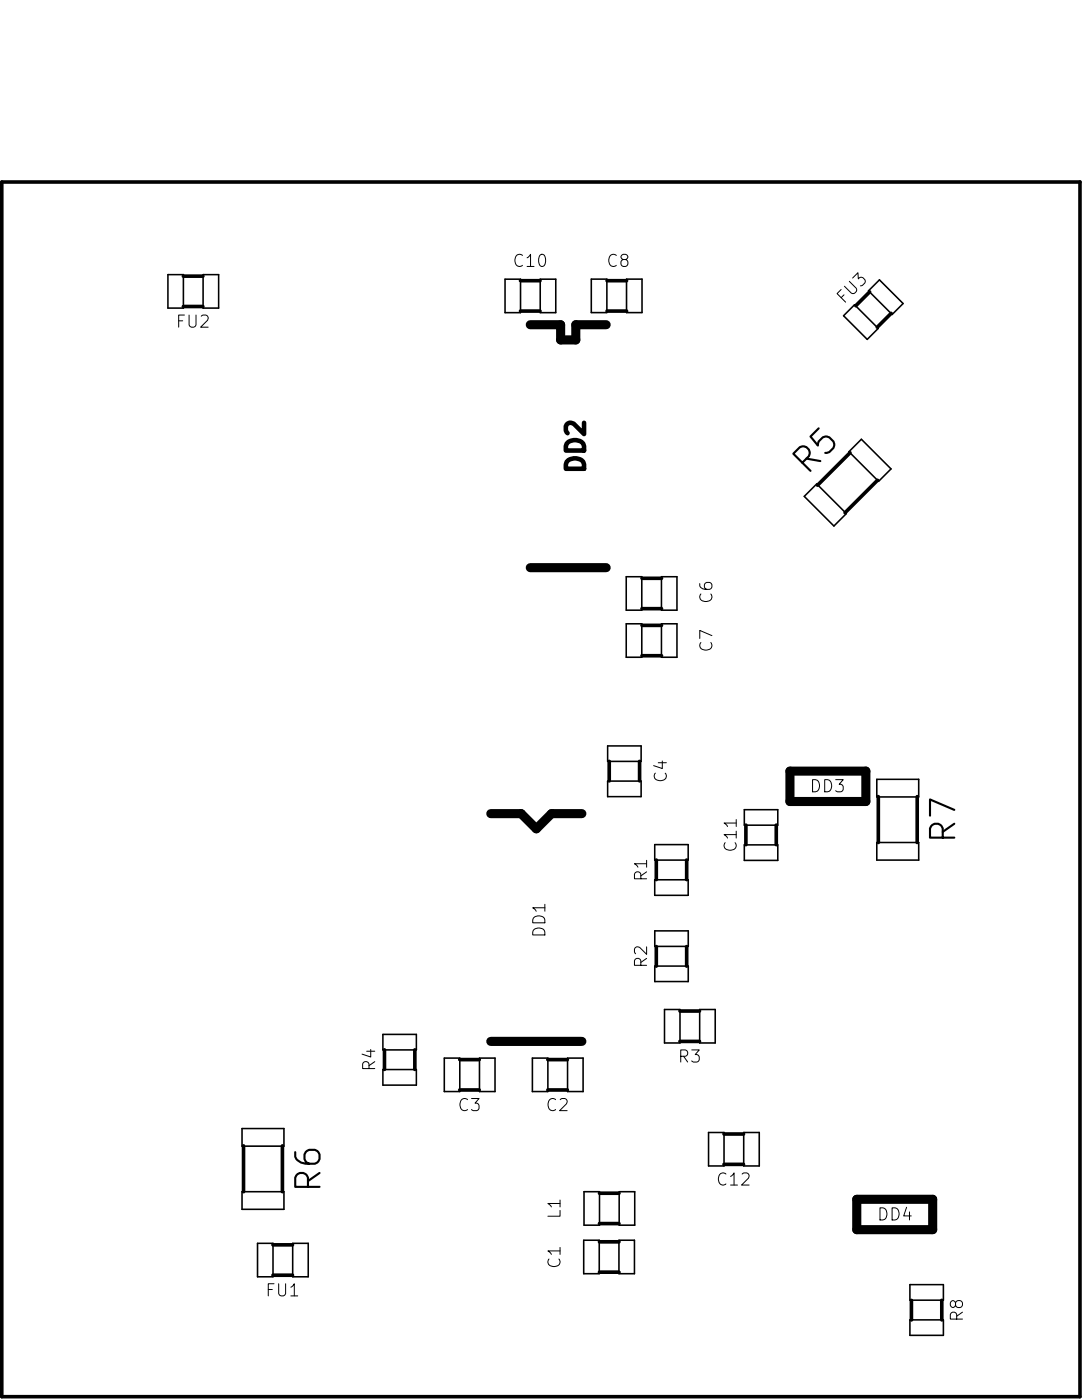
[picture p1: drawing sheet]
<svg xmlns="http://www.w3.org/2000/svg" width="216mm" height="279mm" viewBox="0 0 216 279" stroke-linecap="round" stroke-linejoin="round" font-family="sans-serif">
<path d="M.4 36.3h215.1v242.4h-215.1z" fill="none" stroke="#000" stroke-width=".72"/>
<g fill="none" stroke="#000" stroke-width=".32">
<path d="M33.5 54.8h3.1v6.7h-3.1zM40.5 54.8h3.1v6.7h-3.1zM100.8 55.7h3.1v6.7h-3.1zM107.8 55.7h3.1v6.7h-3.1zM118 55.7h3.1v6.7h-3.1zM125 55.7h3.1v6.7h-3.1zM173.3 58l2.2-2.1 4.7 4.7-2.2 2.2zM168.3 63l2.2-2.2 4.7 4.7-2.2 2.2zM160.5 99.1l2.5-2.5 5.9 5.9-2.5 2.5zM169.4 90.2l2.5-2.5 5.9 5.9-2.5 2.5zM125 115.1h3.1v6.7h-3.1zM132 115.1h3.1v6.7h-3.1z"/>
<path d="M125 124.5h3.1v6.7h-3.1zM132 124.5h3.1v6.7h-3.1zM121.2 148.9h6.7v3.1h-6.7zM121.2 155.9h6.7v3.1h-6.7zM175 155.5h8.3v3.5h-8.3zM130.6 168.6h6.7v3.1h-6.7zM130.6 175.6h6.7v3.1h-6.7zM148.5 161.6h6.7v3.1h-6.7zM148.5 168.6h6.7v3.1h-6.7zM175 168.1h8.3v3.6h-8.3zM130.7 185.8h6.6v3.1h-6.6zM130.7 192.8h6.6v3.1h-6.6z"/>
<path d="M76.4 206.4h6.7v3.1h-6.7zM76.4 213.5h6.7v3.1h-6.7zM88.7 211.2h3v6.6h-3zM95.7 211.2h3.1v6.6h-3.1zM106.2 211.2h3.1v6.6h-3.1zM113.2 211.2h3.2v6.6h-3.2zM132.6 201.5h3.1v6.6h-3.1zM139.6 201.5h3.1v6.6h-3.1zM48.3 237.8h8.4v3.5h-8.4zM48.3 225.2h8.4v3.5h-8.4zM116.5 237.8h3.1v6.7h-3.1zM123.6 237.8h3.1v6.7h-3.1z"/>
<path d="M141.4 226h3.1v6.7h-3.1zM148.4 226h3.1v6.7h-3.1zM51.4 248.1h3.1v6.7h-3.1zM58.4 248.1h3.1v6.7h-3.1zM116.5 247.5h3.1v6.7h-3.1zM123.5 247.5h3.1v6.7h-3.1zM181.6 256.4h6.6v3.1h-6.6zM181.6 263.4h6.6v3.1h-6.6z"/>
</g>
<g fill="none" stroke="#000" stroke-width=".73">
<path d="M36.6 55.1h3.9M103.9 56h3.9M121.1 56h3.9M173.5 58.3l-2.7 2.7M36.6 61.2h3.9M103.9 62.1h3.9M121.1 62.1h3.9M177.8 62.5l-2.7 2.8M169.6 90.4l-6.5 6.4M175.1 95.9l-6.5 6.4M128.1 115.4h3.9M128.1 121.5h3.9"/>
<path d="M128.1 124.8h3.9M128.1 130.9h3.9M121.6 151.9v3.9M127.6 151.9v3.9M175.3 159v9.1M183 159v9.1M131 171.6v3.9M137 171.6v3.9M148.8 164.7v3.9M154.9 164.7v3.9M131 188.9v3.9M137 188.9v3.9"/>
<path d="M76.7 209.5v3.9M82.8 209.5v3.9M91.7 217.5h3.9M91.7 211.5h3.9M109.3 217.5h3.9M109.3 211.5h3.9M135.7 207.8h3.9M135.7 201.8h3.9M48.6 228.7v9.1M56.4 228.7v9.1M119.6 238.1h3.9M144.5 232.4h3.9"/>
<path d="M144.5 226.3h3.9M54.5 254.5h3.9M54.5 248.4h3.9M119.6 247.8h3.9M119.6 253.9h3.9M119.6 244.2h3.9M181.9 259.5v3.9M187.9 259.5v3.9"/>
</g>
<path d="M105.8 64.8h6.1v3h3v-3h6.1M105.8 113.3h15.2M157.6 153.9h15.2v6.1h-15.2zM97.9 162.4h6.1l3 3 3-3h6.1M97.9 207.8h18.2M171 239.3h15.1v6.1h-15.1z" fill="none" stroke="#000" stroke-width="1.8"/>
<g fill="none" stroke="#000" stroke-width=".2">
<path d="M104.2 51a.97 .97 0 0 0-1.2 0 .97 .97 0 0 0-.3 1.1 .91 .91 0 0 0 .5 1 .91 .91 0 0 0 1-.2M105.2 51.4l.7-.6v2.4M105.2 53.2h1.4M107.7 51a.58 .58 0 0 1 .6-.2 .58 .58 0 0 1 .4 .4 1.25 1.25 0 0 1-.6 2 1.48 1.48 0 0 1-.4-2.2zM123 51a.97 .97 0 0 0-1.2 0 .97 .97 0 0 0-.3 1.1 .91 .91 0 0 0 .4 1 .91 .91 0 0 0 1.1-.2M124.4 51.8l-.5-.5 .1-.3 .4-.2 .7 .1a.5 .5 0 0 1 .2 .5 .5 .5 0 0 1-.5 .4h-.4l-.5 .5v.4l.5 .5 .7-.1 .2-.4-.1-.7-.4-.2M167.8 57.8l-.8 .8 1.7 1.7M168.4 58.8l-.6 .6M169.5 56.1l1.4 1.4v.4l-.4 .6h-.6l-1.4-1.4M170.1 55.5l1.1-1.1 .1 1.3a.66 .66 0 0 1 .9-.3l.4 .4 .1 .4-.6 .8h-.4M35.7 64h.8M36.8 62.9h-1.1v2.4"/>
<path d="M37.7 62.9v1.9l.5 .5 .7-.1 .2-.4v-1.9M40.2 63.1l.3-.2h.6a.66 .66 0 0 1 .3 1l-1.4 1.4h1.5M139.6 116.5a.96 .96 0 0 0 1.1 1.1h.9l.3-.2 .2-.7-.3-.4-.8-.1-.3 .3-.1 .7 .4 .4M139.9 118.5a.97 .97 0 0 0-.1 1.2 .97 .97 0 0 0 1.2 .3 .91 .91 0 0 0 .9-.4 .91 .91 0 0 0-.1-1.1M139.9 128.2a.97 .97 0 0 0-.1 1.2 .97 .97 0 0 0 1.2 .3 .91 .91 0 0 0 .9-.4 .91 .91 0 0 0-.1-1.1M142.1 126.9l-2.5-1.1v1.6M130.8 154.3a.97 .97 0 0 0 0 1.2 .97 .97 0 0 0 1.1 .3 .91 .91 0 0 0 1-.5 .91 .91 0 0 0-.2-1M131.3 152.2h1.7M132.2 151.9v1.5l-1.8-.6M162.1 155.6a1.28 1.28 0 0 1 1.4 .8 1.28 1.28 0 0 1-.4 1.5l-1 .1zM164.6 155.6a1.28 1.28 0 0 1 1.3 .8 1.28 1.28 0 0 1-.4 1.5l-.9 .1zM166.8 155.6h1.5l-.9 .9a.66 .66 0 0 1 .9 .5v.6l-.3 .3-.9 .1-.3-.2"/>
<path d="M127.9 175.4v-.9a.66 .66 0 0 0-.7-.5 .66 .66 0 0 0-.6 .5v.9h2.4M129 172.4h-2.4l.7 .7M129 174l-1.1 .8M129 171.7v1.4M144.7 168.2a.97 .97 0 0 0 0 1.2 .97 .97 0 0 0 1.2 .3 .91 .91 0 0 0 .9-.5 .91 .91 0 0 0-.1-1M146.9 166.6h-2.4l.7 .7M146.9 164.3h-2.4l.7 .6M146.9 163.6v1.3M146.9 165.9v1.4M106.4 185.7a1.38 1.38 0 0 1 2.3 .3v.6h-2.4zM106.4 183.2a1.38 1.38 0 0 1 2.3 .4v.6h-2.4zM108.7 181.2h-2.4l.7 .7"/>
<path d="M108.7 180.5v1.4M127.9 192.7v-1a.66 .66 0 0 0-.7-.5 .66 .66 0 0 0-.6 .5v1h2.4M129 189v1.5l-1.4-1.4a.66 .66 0 0 0-1 .3v.6l.2 .3M129 191.3l-1.1 .8M73.2 209.8h1.6M73.6 213.3v-1a.66 .66 0 0 0-.6-.5 .66 .66 0 0 0-.6 .5v1h2.4M74 209.4v1.5l-1.8-.5M74.8 211.9l-1.2 .8M93.3 219.5a.97 .97 0 0 0-1.2-.1 .97 .97 0 0 0-.3 1.2 .91 .91 0 0 0 .4 .9 .91 .91 0 0 0 1.1-.1M94.1 219.2h1.5l-.8 1a.66 .66 0 0 1 .8 .4v.6l-.2 .3-1 .2-.3-.3M110.9 219.5a.97 .97 0 0 0-1.2-.1 .97 .97 0 0 0-.3 1.2 .91 .91 0 0 0 .4 .9 .91 .91 0 0 0 1.1-.1M111.8 219.5l.3-.3h.6a.66 .66 0 0 1 .4 1.1l-1.4 1.4h1.5"/>
<path d="M135.8 210.8h1a.66 .66 0 0 0 .4-.6 .66 .66 0 0 0-.4-.7h-1v2.5M136.4 210.8l.8 1.2M138 209.5h1.5l-.8 1a.66 .66 0 0 1 .8 .4v.6l-.2 .3-.9 .2-.4-.3M111.8 239.5v1.4M144.9 234.3a.97 .97 0 0 0-1.3 0 .97 .97 0 0 0-.2 1.2 .91 .91 0 0 0 .4 .9 .91 .91 0 0 0 1.1-.1M145.8 234.8l.7-.7v2.4M145.8 236.5h1.4M148.1 234.3l.3-.2h.6a.66 .66 0 0 1 .4 1l-1.4 1.4h1.5M53.5 257.4h.8M54.7 256.2h-1.2v2.4M55.6 256.2v2l.5 .4 .7-.1 .2-.3v-2M58 256.9l.7-.7v2.4"/>
<path d="M58 258.6h1.4M109.6 251.3a.97 .97 0 0 0-.1 1.2 .97 .97 0 0 0 1.2 .3 .91 .91 0 0 0 .9-.5 .91 .91 0 0 0-.1-1M111.8 249.6h-2.5l.7 .7M111.8 241.6v1.1h-2.5M111.8 240.2h-2.5l.7 .7M111.8 249v1.3M175.6 241a1.28 1.28 0 0 1 1.4 .8 1.28 1.28 0 0 1-.5 1.6l-.9 .1zM178 241a1.28 1.28 0 0 1 1.4 .8 1.28 1.28 0 0 1-.5 1.6l-.9 .1zM180.9 240.9l-.6 1.8h1.5M181.5 241.9v1.6M190.7 260l.2-.3 .7-.1 .5 .4v.5l-.5 .4h-.5l-.4-.4-.1-.7a.5 .5 0 0 0-.6-.2 .5 .5 0 0 0-.4 .4l.1 .7 .4 .2 .3-.1 .3-.3M190.9 263.3v-1a.66 .66 0 0 0-.6-.5 .66 .66 0 0 0-.7 .5v1h2.5"/>
<path d="M192.1 261.9l-1.2 .8"/>
</g>
<path d="M160.1 92.3l1.3-1.3a1.32 1.32 0 0 0-.2-1.5 1.32 1.32 0 0 0-1.6-.3l-1.3 1.3 3.4 3.5M160.9 91.5l2.8 .5M163.4 85.5l-1.7 1.6 1.5 1.8 .2-.8 .8-.8 .5-.2 .8 .2 .8 .8 .2 .5-.2 .8-.8 .8-.8 .2M188.1 167.2v-1.9a1.32 1.32 0 0 0-1.3-.9 1.32 1.32 0 0 0-1.2 .9v1.9h4.8M190.4 161.6l-4.8-2v3.2M190.4 164.4l-2.3 1.6M58.9 229.9a1.92 1.92 0 0 0 2.1 2.3h1.8l.7-.4 .3-.5v-.9l-.5-.7-.5-.2h-1.1l-.7 .4-.2 .5v.9l.4 .7 .5 .2M61.5 236.9v-1.9a1.32 1.32 0 0 0-1.3-1 1.32 1.32 0 0 0-1.3 1v1.9h4.9M63.8 234.1l-2.3 1.6" fill="none" stroke="#000" stroke-width=".42"/>
<path d="M113.1 92.2a2.27 2.27 0 0 1 3.3 0l.1 .5v.9h-3.6v-.9zM113.1 88.5a2.27 2.27 0 0 1 3.3 0l.1 .5v.9h-3.6v-.9zM116.5 84.4v2.2l-2-2.1a.99 .99 0 0 0-1.6 .6v.8l.4 .6" fill="none" stroke="#000" stroke-width=".91"/>
</svg>
